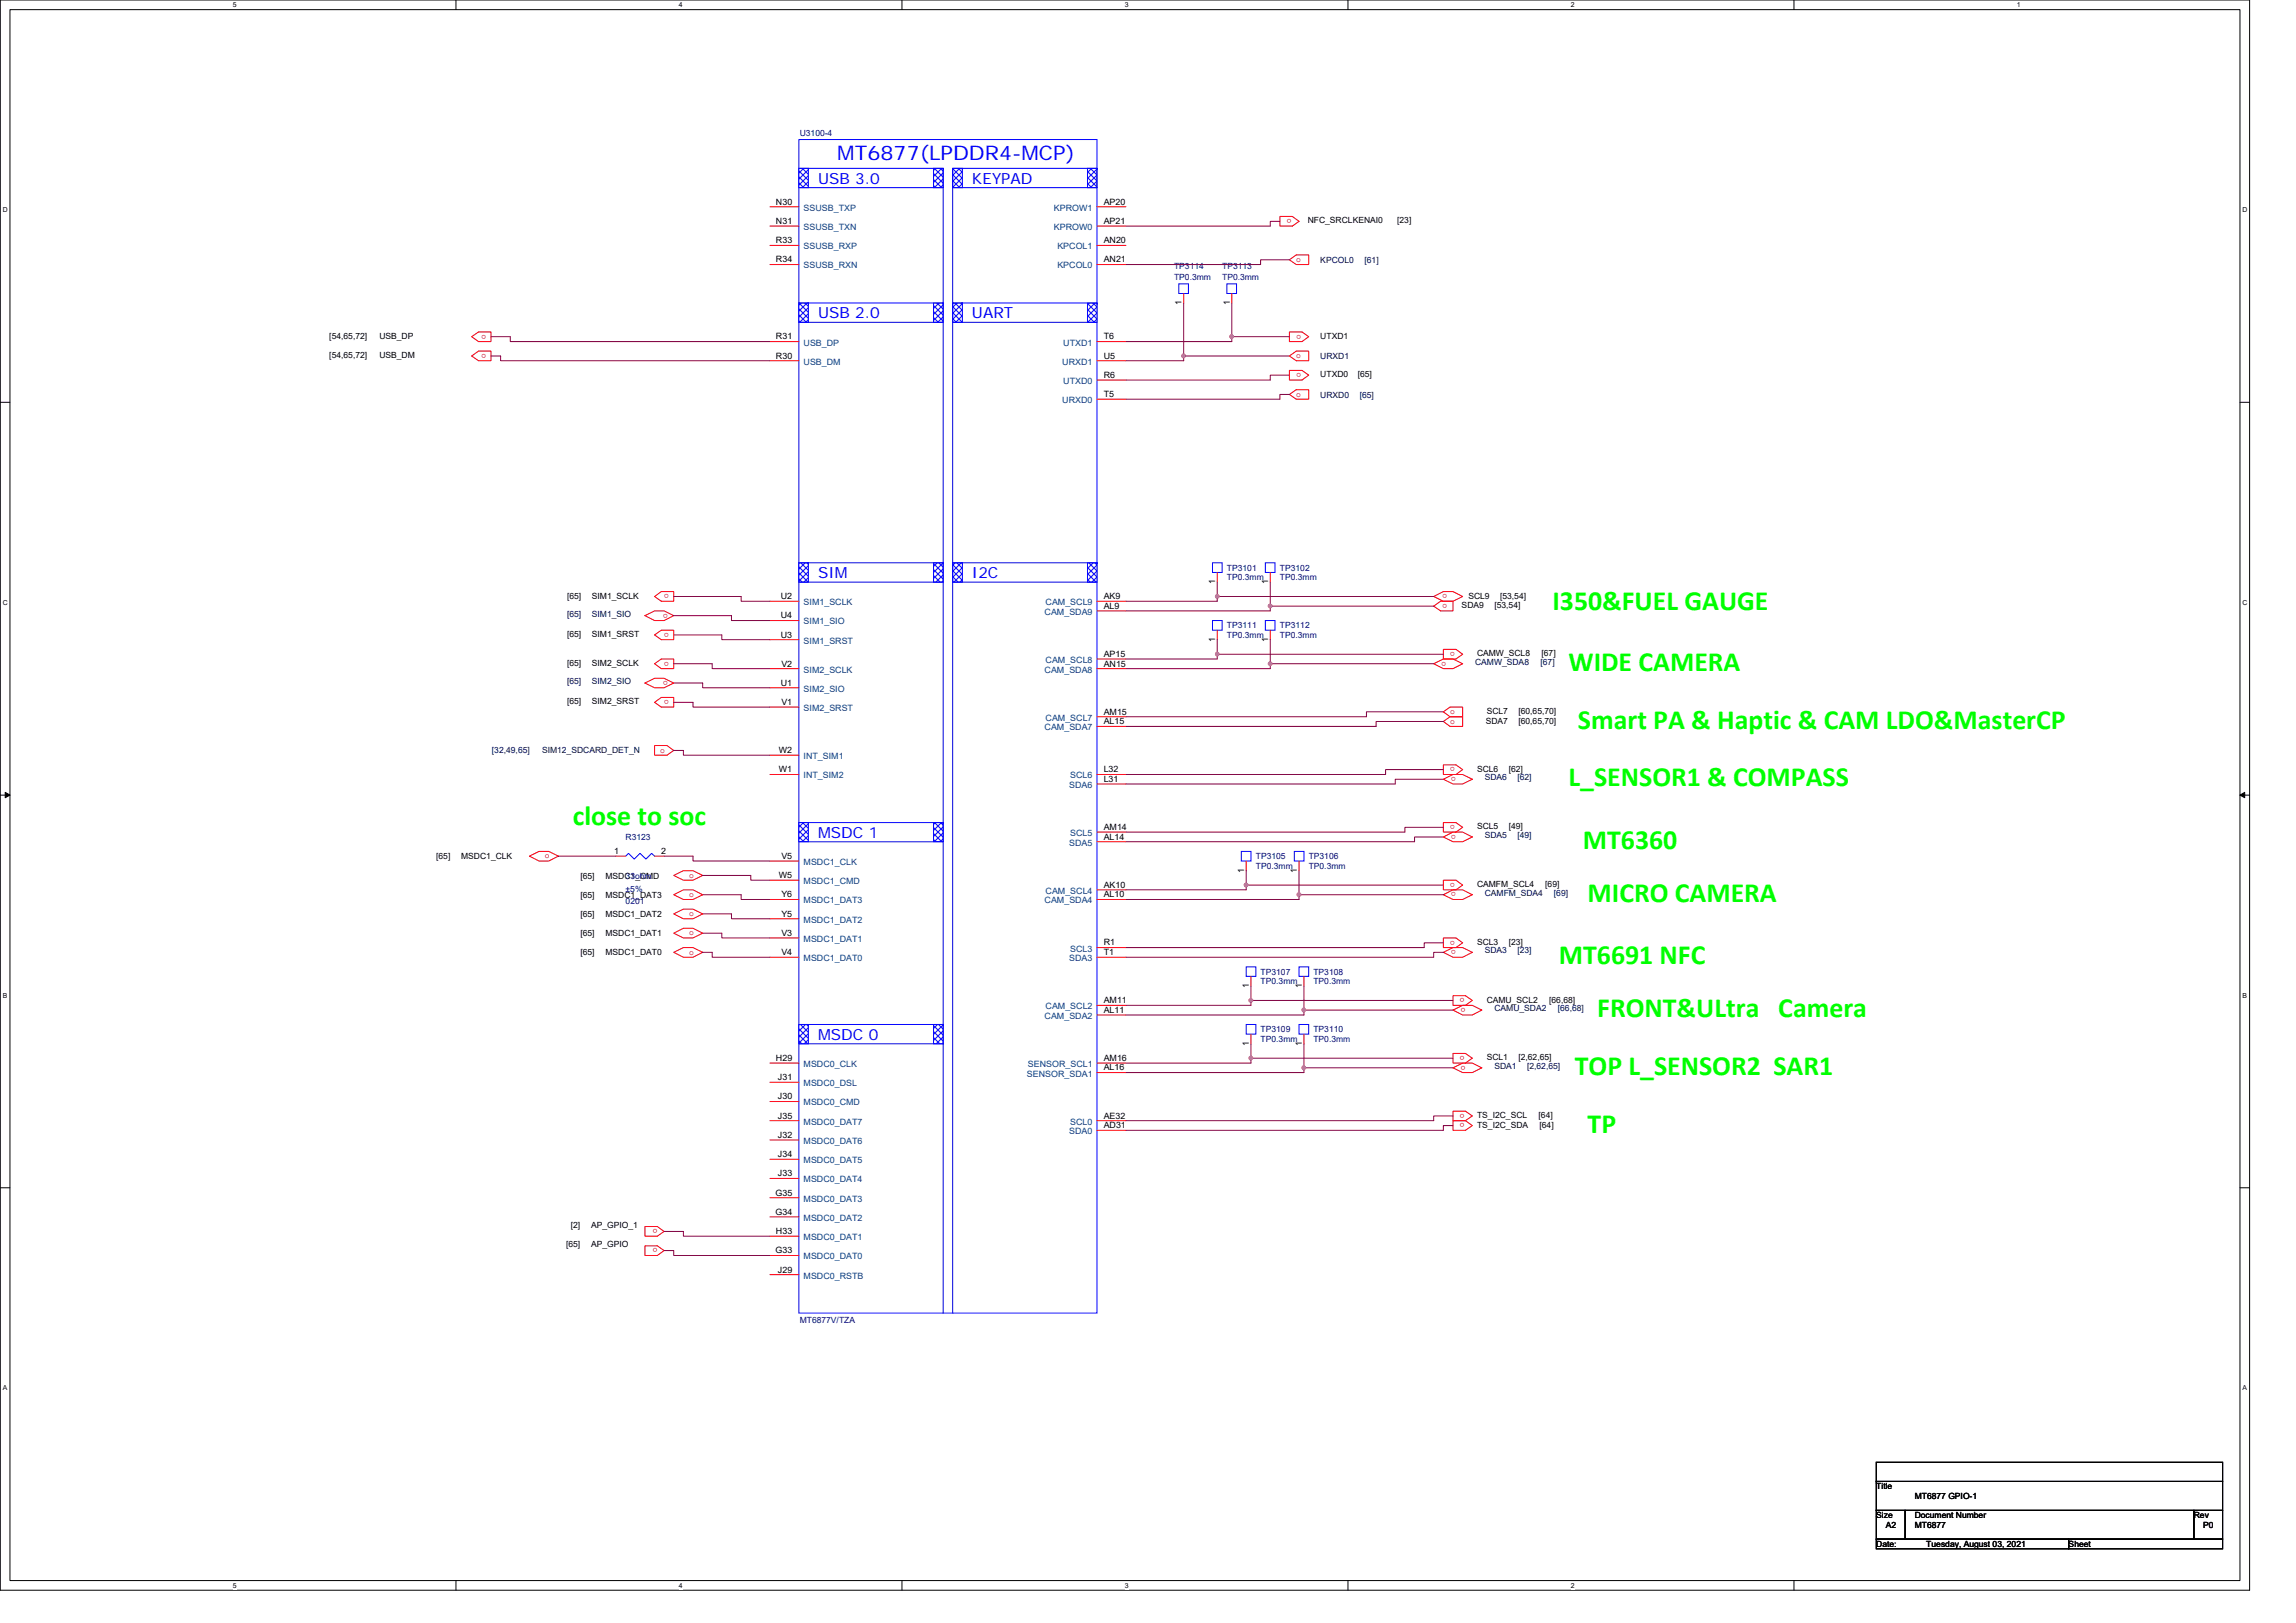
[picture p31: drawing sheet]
<svg xmlns="http://www.w3.org/2000/svg" width="297mm" height="210mm" viewBox="0 0 297 210" stroke-linecap="round" stroke-linejoin="round" font-family="sans-serif">
<defs><g id="words">
<g font-size="3.6" fill="#0f0">
<text x="200.9" y="79">I350&amp;FUEL GAUGE</text>
<text x="202.9" y="86.8">WIDE CAMERA</text>
<text x="204.1" y="94.3">Smart PA &amp; Haptic &amp; CAM LDO&amp;MasterCP</text>
<text x="202.9" y="101.7">L_SENSOR1 &amp; COMPASS</text>
<text x="74.1" y="106.7">close to soc</text>
<text x="204.8" y="109.9">MT6360</text>
<text x="205.4" y="116.7">MICRO CAMERA</text>
<text x="201.7" y="124.8">MT6691 NFC</text>
<text x="206.6" y="131.6">FRONT&amp;ULtra Camera</text>
<text x="203.7" y="139.1">TOP L_SENSOR2 SAR1</text>
<text x="205.4" y="146.6">TP</text>
</g>
<text font-size="2.6" fill="#00f" x="108.3" y="20.7">MT6877(LPDDR4-MCP)</text>
<g font-size="2" fill="#00f">
<text x="105.8" y="23.8">USB 3.0</text>
<text x="125.7" y="23.8">KEYPAD</text>
<text x="105.8" y="41.2">USB 2.0</text>
<text x="125.7" y="41.2">UART</text>
<text x="105.8" y="74.8">SIM</text>
<text x="125.7" y="74.8">I2C</text>
<text x="105.8" y="108.4">MSDC 1</text>
<text x="105.8" y="134.5">MSDC 0</text>
</g>
<g font-size="1.1" fill="#000080">
<text x="103.5" y="17.6">U3100-4</text>
<text x="151.9" y="34.8">TP3114</text>
<text x="158.1" y="34.8">TP3113</text>
<text x="151.9" y="36.2">TP0.3mm</text>
<text x="158.1" y="36.2">TP0.3mm</text>
<text x="158.7" y="73.8">TP3101</text>
<text x="158.7" y="75.1">TP0.3mm</text>
<text x="165.6" y="73.8">TP3102</text>
<text x="165.6" y="75.1">TP0.3mm</text>
<text x="158.7" y="81.3">TP3111</text>
<text x="158.7" y="82.5">TP0.3mm</text>
<text x="165.6" y="81.3">TP3112</text>
<text x="165.6" y="82.5">TP0.3mm</text>
<text x="80.9" y="108.7">R3123</text>
<text x="80.9" y="113.8">33ohm</text>
<text x="162.5" y="111.2">TP3105</text>
<text x="162.5" y="112.4">TP0.3mm</text>
<text x="169.3" y="111.2">TP3106</text>
<text x="169.3" y="112.4">TP0.3mm</text>
<text x="80.9" y="115.4">±5%</text>
<text x="80.9" y="117">0201</text>
<text x="163.1" y="126.1">TP3107</text>
<text x="163.1" y="127.3">TP0.3mm</text>
<text x="169.9" y="126.1">TP3108</text>
<text x="169.9" y="127.3">TP0.3mm</text>
<text x="163.1" y="133.6">TP3109</text>
<text x="163.1" y="134.8">TP0.3mm</text>
<text x="169.9" y="133.6">TP3110</text>
<text x="169.9" y="134.8">TP0.3mm</text>
<text x="103.5" y="171.2">MT6877V/TZA</text>
</g>
<g font-size="1.1">
<text x="100.4" y="26.5">N30</text>
<text x="100.4" y="29">N31</text>
<text x="142.8" y="29">AP21</text>
<text x="142.8" y="26.5">AP20</text>
<text x="169.2" y="28.9">NFC_SRCLKENAI0</text>
<text x="180.8" y="28.9">[23]</text>
<text x="100.4" y="31.5">R33</text>
<text x="100.4" y="34">R34</text>
<text x="142.8" y="34">AN21</text>
<text x="142.8" y="31.5">AN20</text>
<text x="152.9" y="39.5" transform="rotate(-90 152.9 39.5)">1</text>
<text x="159.1" y="39.5" transform="rotate(-90 159.1 39.5)">1</text>
<text x="42.6" y="43.8">[54,65,72]</text>
<text x="42.6" y="46.3">[54,65,72]</text>
<text x="49.1" y="43.8">USB_DP</text>
<text x="49.1" y="46.3">USB_DM</text>
<text x="100.4" y="43.9">R31</text>
<text x="100.4" y="46.4">R30</text>
<text x="142.8" y="43.9">T6</text>
<text x="142.8" y="46.4">U5</text>
<text x="170.8" y="43.8">UTXD1</text>
<text x="142.8" y="48.9">R6</text>
<text x="142.8" y="51.4">T5</text>
<text x="170.8" y="48.8">UTXD0</text>
<text x="175.7" y="48.8">[65]</text>
<text x="73.4" y="77.4">[65]</text>
<text x="76.6" y="77.4">SIM1_SCLK</text>
<text x="101" y="77.5">U2</text>
<text x="142.8" y="77.5">AK9</text>
<text x="157.2" y="75.6" transform="rotate(-90 157.2 75.6)">1</text>
<text x="164.1" y="75.6" transform="rotate(-90 164.1 75.6)">1</text>
<text x="190" y="77.4">SCL9</text>
<text x="194.1" y="77.4">[53,54]</text>
<text x="73.4" y="82.4">[65]</text>
<text x="76.6" y="82.4">SIM1_SRST</text>
<text x="101" y="80">U4</text>
<text x="101" y="82.5">U3</text>
<text x="142.8" y="78.8">AL9</text>
<text x="157.2" y="83" transform="rotate(-90 157.2 83)">1</text>
<text x="164.1" y="83" transform="rotate(-90 164.1 83)">1</text>
<text x="189.1" y="78.7">SDA9</text>
<text x="193.3" y="78.7">[53,54]</text>
<text x="73.4" y="86.1">[65]</text>
<text x="76.6" y="86.1">SIM2_SCLK</text>
<text x="101" y="88.7">U1</text>
<text x="101.1" y="86.2">V2</text>
<text x="142.8" y="85">AP15</text>
<text x="142.8" y="86.2">AN15</text>
<text x="191.1" y="84.9">CAMW_SCL8</text>
<text x="199.4" y="84.9">[67]</text>
<text x="73.4" y="91.1">[65]</text>
<text x="76.6" y="91.1">SIM2_SRST</text>
<text x="101.1" y="91.2">V1</text>
<text x="142.8" y="92.5">AM15</text>
<text x="142.8" y="93.7">AL15</text>
<text x="192.2" y="93.6">SDA7</text>
<text x="192.3" y="92.4">SCL7</text>
<text x="196.4" y="92.4">[60,65,70]</text>
<text x="196.4" y="93.6">[60,65,70]</text>
<text x="100.8" y="97.4">W2</text>
<text x="100.8" y="99.9">W1</text>
<text x="142.8" y="101.2">L31</text>
<text x="142.8" y="99.9">L32</text>
<text x="191.1" y="99.8">SCL6</text>
<text x="195.2" y="99.8">[62]</text>
<text x="142.8" y="107.4">AM14</text>
<text x="191.1" y="107.3">SCL5</text>
<text x="195.2" y="107.3">[49]</text>
<text x="56.4" y="111.2">[65]</text>
<text x="59.7" y="111.2">MSDC1_CLK</text>
<text x="75.1" y="113.7">[65]</text>
<text x="78.3" y="113.7">MSDC1_CMD</text>
<text x="79.4" y="110.5">1</text>
<text x="85.6" y="110.5">2</text>
<text x="100.8" y="113.6">W5</text>
<text x="101.1" y="111.1">V5</text>
<text x="142.8" y="108.6">AL14</text>
<text x="160.9" y="112.9" transform="rotate(-90 160.9 112.9)">1</text>
<text x="167.8" y="112.9" transform="rotate(-90 167.8 112.9)">1</text>
<text x="75.1" y="118.6">[65]</text>
<text x="75.1" y="116.1">[65]</text>
<text x="78.3" y="118.6">MSDC1_DAT2</text>
<text x="78.3" y="116.1">MSDC1_DAT3</text>
<text x="101.1" y="116.1">Y6</text>
<text x="101.1" y="118.6">Y5</text>
<text x="142.8" y="114.8">AK10</text>
<text x="142.8" y="116.1">AL10</text>
<text x="191.1" y="114.8">CAMFM_SCL4</text>
<text x="199.9" y="114.8">[69]</text>
<text x="75.1" y="123.6">[65]</text>
<text x="75.1" y="121.1">[65]</text>
<text x="78.3" y="123.6">MSDC1_DAT0</text>
<text x="78.3" y="121.1">MSDC1_DAT1</text>
<text x="101.1" y="121.1">V3</text>
<text x="101.1" y="123.6">V4</text>
<text x="142.8" y="123.6">T1</text>
<text x="142.8" y="122.3">R1</text>
<text x="191.1" y="122.2">SCL3</text>
<text x="195.2" y="122.2">[23]</text>
<text x="142.8" y="129.8">AM11</text>
<text x="142.8" y="131">AL11</text>
<text x="161.6" y="127.8" transform="rotate(-90 161.6 127.8)">1</text>
<text x="168.4" y="127.8" transform="rotate(-90 168.4 127.8)">1</text>
<text x="192.3" y="129.7">CAMU_SCL2</text>
<text x="200.4" y="129.7">[66,68]</text>
<text x="100.4" y="137.3">H29</text>
<text x="142.8" y="137.3">AM16</text>
<text x="161.6" y="135.3" transform="rotate(-90 161.6 135.3)">1</text>
<text x="168.4" y="135.3" transform="rotate(-90 168.4 135.3)">1</text>
<text x="192.3" y="137.2">SCL1</text>
<text x="196.4" y="137.2">[2,62,65]</text>
<text x="100.6" y="142.2">J30</text>
<text x="100.6" y="139.7">J31</text>
<text x="142.8" y="138.5">AL16</text>
<text x="100.6" y="144.7">J35</text>
<text x="100.6" y="147.2">J32</text>
<text x="100.6" y="149.7">J34</text>
<text x="142.8" y="146">AD31</text>
<text x="142.8" y="144.7">AE32</text>
<text x="191.1" y="144.7">TS_I2C_SCL</text>
<text x="191.1" y="145.9">TS_I2C_SDA</text>
<text x="199" y="144.7">[64]</text>
<text x="199.2" y="145.9">[64]</text>
<text x="100.3" y="154.7">G35</text>
<text x="100.6" y="152.2">J33</text>
<text x="73.2" y="161.3">[65]</text>
<text x="73.8" y="158.8">[2]</text>
<text x="76.5" y="158.8">AP_GPIO_1</text>
<text x="76.5" y="161.3">AP_GPIO</text>
<text x="100.3" y="157.2">G34</text>
<text x="100.4" y="159.7">H33</text>
<text x="100.3" y="162.2">G33</text>
<text x="100.6" y="164.6">J29</text>
<text x="242.7" y="192.7">Title</text>
<text x="242.7" y="196.4">Size</text>
<text x="244" y="197.7">A2</text>
<text x="247.7" y="196.4">Document Number</text>
<text x="247.7" y="197.7">MT6877</text>
<text x="247.7" y="193.9">MT6877 GPIO-1</text>
<text x="283.8" y="196.4">Rev</text>
<text x="285" y="197.7">P0</text>
<text x="242.7" y="200.2">Date:</text>
<text x="249.2" y="200.2">Tuesday, August 03, 2021</text>
<text x="267.6" y="200.2">Sheet</text>
</g>
<g font-size="1.1" fill="#004080">
<text x="104" y="27.3">SSUSB_TXP</text>
<text x="104" y="29.8">SSUSB_TXN</text>
<text x="136.4" y="29.8">KPROW0</text>
<text x="136.4" y="27.3">KPROW1</text>
<text x="104" y="32.3">SSUSB_RXP</text>
<text x="104" y="34.7">SSUSB_RXN</text>
<text x="136.8" y="34.7">KPCOL0</text>
<text x="136.8" y="32.3">KPCOL1</text>
<text x="104" y="44.7">USB_DP</text>
<text x="104" y="47.2">USB_DM</text>
<text x="137.4" y="47.2">URXD1</text>
<text x="137.6" y="44.7">UTXD1</text>
<text x="137.4" y="52.2">URXD0</text>
<text x="137.6" y="49.7">UTXD0</text>
<text x="104" y="78.3">SIM1_SCLK</text>
<text x="104" y="80.8">SIM1_SIO</text>
<text x="104" y="83.3">SIM1_SRST</text>
<text x="135.1" y="79.5">CAM_SDA9</text>
<text x="135.3" y="78.3">CAM_SCL9</text>
<text x="104" y="87">SIM2_SCLK</text>
<text x="104" y="89.5">SIM2_SIO</text>
<text x="135.1" y="87">CAM_SDA8</text>
<text x="135.3" y="85.8">CAM_SCL8</text>
<text x="104" y="92">SIM2_SRST</text>
<text x="135.1" y="94.5">CAM_SDA7</text>
<text x="135.3" y="93.2">CAM_SCL7</text>
<text x="104" y="98.2">INT_SIM1</text>
<text x="104" y="100.7">INT_SIM2</text>
<text x="138.3" y="101.9">SDA6</text>
<text x="138.4" y="100.7">SCL6</text>
<text x="104" y="111.9">MSDC1_CLK</text>
<text x="138.3" y="109.4">SDA5</text>
<text x="138.4" y="108.2">SCL5</text>
<text x="104" y="114.4">MSDC1_CMD</text>
<text x="104" y="116.9">MSDC1_DAT3</text>
<text x="104" y="119.4">MSDC1_DAT2</text>
<text x="135.1" y="116.9">CAM_SDA4</text>
<text x="135.3" y="115.6">CAM_SCL4</text>
<text x="104" y="121.9">MSDC1_DAT1</text>
<text x="104" y="124.4">MSDC1_DAT0</text>
<text x="138.3" y="124.4">SDA3</text>
<text x="138.4" y="123.1">SCL3</text>
<text x="135.1" y="131.8">CAM_SDA2</text>
<text x="135.3" y="130.6">CAM_SCL2</text>
<text x="104" y="143">MSDC0_CMD</text>
<text x="104" y="138">MSDC0_CLK</text>
<text x="104" y="140.5">MSDC0_DSL</text>
<text x="132.9" y="139.3">SENSOR_SDA1</text>
<text x="133" y="138">SENSOR_SCL1</text>
<text x="104" y="145.5">MSDC0_DAT7</text>
<text x="104" y="148">MSDC0_DAT6</text>
<text x="138.3" y="146.7">SDA0</text>
<text x="138.4" y="145.5">SCL0</text>
<text x="104" y="150.5">MSDC0_DAT5</text>
<text x="104" y="153">MSDC0_DAT4</text>
<text x="104" y="155.5">MSDC0_DAT3</text>
<text x="104" y="157.9">MSDC0_DAT2</text>
<text x="104" y="160.4">MSDC0_DAT1</text>
<text x="104" y="165.4">MSDC0_RSTB</text>
<text x="104" y="162.9">MSDC0_DAT0</text>
</g>
<g font-size="1.1" fill="#f00">
<text x="167.1" y="28.3" transform="rotate(180 167.1 28.3)">o</text>
<text x="167.7" y="33.9">o</text>
<text x="62.9" y="43.3" transform="rotate(180 62.9 43.3)">o</text>
<text x="62.9" y="45.8" transform="rotate(180 62.9 45.8)">o</text>
<text x="167.7" y="46.3">o</text>
<text x="168.3" y="43.3" transform="rotate(180 168.3 43.3)">o</text>
<text x="167.7" y="51.3">o</text>
<text x="168.3" y="48.3" transform="rotate(180 168.3 48.3)">o</text>
<text x="86.5" y="76.9" transform="rotate(180 86.5 76.9)">o</text>
<text x="187.2" y="76.9" transform="rotate(180 187.2 76.9)">o</text>
<text x="86.4" y="79.4" transform="rotate(180 86.4 79.4)">o</text>
<text x="86.5" y="81.9" transform="rotate(180 86.5 81.9)">o</text>
<text x="187.2" y="78.1" transform="rotate(180 187.2 78.1)">o</text>
<text x="86.4" y="88.1" transform="rotate(180 86.4 88.1)">o</text>
<text x="86.5" y="85.6" transform="rotate(180 86.5 85.6)">o</text>
<text x="187.1" y="85.6" transform="rotate(180 187.1 85.6)">o</text>
<text x="188.2" y="84.3" transform="rotate(180 188.2 84.3)">o</text>
<text x="86.5" y="90.6" transform="rotate(180 86.5 90.6)">o</text>
<text x="187.6" y="92.4">o</text>
<text x="187.6" y="93.6">o</text>
<text x="85.4" y="97.4">o</text>
<text x="188.2" y="99.3" transform="rotate(180 188.2 99.3)">o</text>
<text x="188.4" y="100.5" transform="rotate(180 188.4 100.5)">o</text>
<text x="188.2" y="106.7" transform="rotate(180 188.2 106.7)">o</text>
<text x="188.4" y="108" transform="rotate(180 188.4 108)">o</text>
<text x="70.5" y="111.1">o</text>
<text x="89.2" y="113.6">o</text>
<text x="89.2" y="118.5">o</text>
<text x="89.2" y="116">o</text>
<text x="188.2" y="114.2" transform="rotate(180 188.2 114.2)">o</text>
<text x="188.4" y="115.5" transform="rotate(180 188.4 115.5)">o</text>
<text x="89.2" y="123.5">o</text>
<text x="89.2" y="121">o</text>
<text x="188.2" y="121.7" transform="rotate(180 188.2 121.7)">o</text>
<text x="188.4" y="122.9" transform="rotate(180 188.4 122.9)">o</text>
<text x="189.5" y="129.2" transform="rotate(180 189.5 129.2)">o</text>
<text x="189.6" y="130.4" transform="rotate(180 189.6 130.4)">o</text>
<text x="189.5" y="136.6" transform="rotate(180 189.5 136.6)">o</text>
<text x="189.6" y="137.9" transform="rotate(180 189.6 137.9)">o</text>
<text x="189.5" y="144.1" transform="rotate(180 189.5 144.1)">o</text>
<text x="189.5" y="145.3" transform="rotate(180 189.5 145.3)">o</text>
<text x="85" y="159" transform="rotate(180 85 159)">o</text>
<text x="85" y="161.5" transform="rotate(180 85 161.5)">o</text>
</g>
<g font-size="1.1" fill="#000040">
<text x="170.8" y="34">KPCOL0</text>
<text x="176.5" y="34">[61]</text>
<text x="170.8" y="46.4">URXD1</text>
<text x="170.8" y="51.4">URXD0</text>
<text x="175.9" y="51.4">[65]</text>
<text x="73.4" y="79.8">[65]</text>
<text x="76.6" y="79.8">SIM1_SIO</text>
<text x="73.4" y="88.5">[65]</text>
<text x="76.6" y="88.5">SIM2_SIO</text>
<text x="190.8" y="86">CAMW_SDA8</text>
<text x="199.3" y="86">[67]</text>
<text x="63.6" y="97.5">[32,49,65]</text>
<text x="70.1" y="97.5">SIM12_SDCARD_DET_N</text>
<text x="192.1" y="101">SDA6</text>
<text x="196.3" y="101">[62]</text>
<text x="192.1" y="108.4">SDA5</text>
<text x="196.3" y="108.4">[49]</text>
<text x="192.1" y="115.9">CAMFM_SDA4</text>
<text x="201" y="115.9">[69]</text>
<text x="192.1" y="123.4">SDA3</text>
<text x="196.3" y="123.4">[23]</text>
<text x="193.3" y="130.8">CAMU_SDA2</text>
<text x="201.5" y="130.8">[66,68]</text>
<text x="193.3" y="138.3">SDA1</text>
<text x="197.6" y="138.3">[2,62,65]</text>
</g>
<g font-size=".9">
<text x="30.1" y="1">5</text>
<text x="87.8" y="1">4</text>
<text x="145.5" y="1">3</text>
<text x="203.2" y="1">2</text>
<text x="260.9" y="1">1</text>
<text x=".4" y="27.5">D</text>
<text x="290.1" y="27.5">D</text>
<text x=".4" y="78.3">C</text>
<text x="290.1" y="78.3">C</text>
<text x=".4" y="129.1">B</text>
<text x="290.1" y="129.1">B</text>
<text x=".4" y="179.9">A</text>
<text x="290.1" y="179.9">A</text>
<text x="30.1" y="205.4">5</text>
<text x="87.8" y="205.4">4</text>
<text x="145.5" y="205.4">3</text>
<text x="203.2" y="205.4">2</text>
</g>
</g></defs>
<path d="M0 0h291v205.7h-291zM1.3 1.2h288.5v203.3h-288.5z" fill="none" stroke="#000" stroke-width=".13"/>
<g fill="#fff">
<path d="M30.1 .1h.5v1h-.5z"/>
<path d="M30.1 204.6h.5v1h-.5z"/>
</g>
<path d="M59 0v1.2M59 204.5v1.2" fill="none" stroke="#000" stroke-width=".13"/>
<g fill="#fff">
<path d="M87.8 .1h.5v1h-.5z"/>
<path d="M87.8 204.6h.5v1h-.5z"/>
</g>
<path d="M116.7 0v1.2M116.7 204.5v1.2" fill="none" stroke="#000" stroke-width=".13"/>
<g fill="#fff">
<path d="M145.5 .1h.5v1h-.5z"/>
<path d="M145.5 204.6h.5v1h-.5z"/>
</g>
<path d="M174.4 0v1.2M174.4 204.5v1.2" fill="none" stroke="#000" stroke-width=".13"/>
<g fill="#fff">
<path d="M203.2 .1h.5v1h-.5z"/>
<path d="M203.2 204.6h.5v1h-.5z"/>
</g>
<path d="M232.1 0v1.2M232.1 204.5v1.2" fill="none" stroke="#000" stroke-width=".13"/>
<g fill="#fff">
<path d="M260.9 .1h.5v1h-.5z"/>
<path d="M.4 26.6h.6v1h-.6z"/>
<path d="M290.1 26.6h.6v1h-.6z"/>
<path d="M.4 77.4h.6v1h-.6z"/>
<path d="M290.1 77.4h.6v1h-.6z"/>
</g>
<path d="M0 52h1.3M289.8 52h1.2" fill="none" stroke="#000" stroke-width=".13"/>
<g fill="#fff">
<path d="M.4 128.3h.5v1h-.5z"/>
<path d="M290.1 128.3h.6v1h-.6z"/>
</g>
<path d="M0 102.9h1.3M289.8 102.9h1.2" fill="none" stroke="#000" stroke-width=".13"/>
<path d="M.7 102.5l.6 .4-.6 .3zM289.8 102.9l.6-.4v.7z" fill="#000" stroke="#000" stroke-width=".13"/>
<g fill="#fff">
<path d="M.4 179.1h.5v1h-.5z"/>
<path d="M290.1 179.1h.6v1h-.6z"/>
</g>
<path d="M0 153.7h1.3M289.8 153.7h1.2M242.7 199.1h24.9v1.3h-24.9zM242.7 189.2h44.8v2.5h-44.8zM242.7 191.7h44.8v3.7h-44.8zM242.7 195.4h3.8v3.7h-3.8zM246.5 195.4h37.3v3.7h-37.3zM267.6 199.1h19.9v1.3h-19.9zM283.8 195.4h3.7v3.7h-3.7z" fill="none" stroke="#000" stroke-width=".13"/>
<g fill="none" stroke="#f00" stroke-width=".13">
<path d="M165.6 28h1.6l.9 .6-.9 .7h-1.6zM166.8 33.6l.9-.6h1.6v1.2h-1.6zM61 43.6l.9-.7h1.6v1.3h-1.6zM61 46.1l.9-.7h1.6v1.3h-1.6zM166.8 47.9h1.6l.9 .6-.9 .7h-1.6zM166.8 42.9h1.6l.9 .7-.9 .6h-1.6zM166.8 51l.9-.6h1.6v1.2h-1.6zM166.8 46.1l.9-.7h1.6v1.3h-1.6zM83.4 79.7l1.3-.7h1.2l1.3 .7-1.3 .6h-1.2zM84.7 77.2l.9-.7h1.6v1.3h-1.6zM185.5 77.2l1.2-.7h1.3l1.2 .7-1.2 .6h-1.3zM185.5 78.4l.9-.6h1.6v1.2h-1.6z"/>
<path d="M83.4 88.4l1.3-.6h1.2l1.3 .6-1.3 .6h-1.2zM84.7 96.5h1.6l.9 .6-.9 .6h-1.6zM84.7 82.1l.9-.6h1.6v1.3h-1.6zM84.7 85.9l.9-.6h1.6v1.2h-1.6zM84.7 90.9l.9-.7h1.6v1.3h-1.6zM185.5 85.9l1.2-.6h1.3l1.2 .6-1.2 .6h-1.3zM186.7 92.1l.9-.6h1.6v1.2h-1.6zM186.7 93.3l.9-.6h1.6v1.3h-1.6zM186.7 99h1.7l.8 .6-.8 .6h-1.7zM186.7 84h1.7l.8 .6-.8 .7h-1.7zM68.5 110.8l1.2-.6h1.3l1.2 .6-1.2 .6h-1.3zM87.2 118.2l1.2-.6h1.3l1.2 .6-1.2 .7h-1.3z"/>
<path d="M87.2 115.8l1.2-.7h1.3l1.2 .7-1.2 .6h-1.3zM87.2 113.3l1.2-.7h1.3l1.2 .7-1.2 .6h-1.3zM186.7 100.8l1.3-.6h1.2l1.3 .6-1.3 .6h-1.2zM186.7 108.3l1.3-.6h1.2l1.3 .6-1.3 .6h-1.2zM186.7 115.8l1.3-.7h1.2l1.3 .7-1.3 .6h-1.2zM186.7 106.4h1.7l.8 .6-.8 .7h-1.7zM186.7 113.9h1.7l.8 .6-.8 .6h-1.7zM87.2 123.2l1.2-.6h1.3l1.2 .6-1.2 .6h-1.3zM87.2 120.7l1.2-.6h1.3l1.2 .6-1.2 .6h-1.3zM161.8 133.8v1.2M186.7 123.2l1.3-.6h1.2l1.3 .6-1.3 .6h-1.2zM186.7 121.3h1.7l.8 .7-.8 .6h-1.7z"/>
<path d="M188 136.3h1.6l.9 .6-.9 .6h-1.6zM188 128.8h1.6l.9 .6-.9 .7h-1.6zM188 138.2l1.2-.7h1.3l1.2 .7-1.2 .6h-1.3zM188 130.7l1.2-.6h1.3l1.2 .6-1.2 .6h-1.3zM83.4 158.7h1.6l.9 .6-.9 .6h-1.6zM188 143.8h1.6l.9 .6-.9 .6h-1.6zM188 145h1.6l.9 .6-.9 .6h-1.6zM83.4 161.2h1.6l.9 .6-.9 .6h-1.6z"/>
</g>
<path d="M161.2 132.5h1.3v1.3h-1.3z" fill="none" stroke="#00f" stroke-width=".13"/>
<path d="M140.7 21.8h1.2v2.5h-1.2z" fill="#fff"/>
<path d="M140.7 21.8v2.5h1.2v-2.5z" fill-rule="evenodd" fill="#00f" stroke="#00f" stroke-width=".13"/>
<path d="M103.4 18.1h38.5v151.8h-38.5z" fill="none" stroke="#00f" stroke-width=".13"/>
<path d="M123.3 21.8h1.2v2.5h-1.2z" fill="#fff"/>
<path d="M123.3 21.8v2.5h1.2v-2.5z" fill-rule="evenodd" fill="#00f" stroke="#00f" stroke-width=".13"/>
<path d="M103.4 21.8h1.2v2.5h-1.2z" fill="#fff"/>
<path d="M103.4 21.8v2.5h1.2v-2.5z" fill-rule="evenodd" fill="#00f" stroke="#00f" stroke-width=".13"/>
<path d="M120.8 21.8h1.2v2.5h-1.2z" fill="#fff"/>
<path d="M120.8 21.8v2.5h1.2v-2.5z" fill-rule="evenodd" fill="#00f" stroke="#00f" stroke-width=".13"/>
<path d="M103.4 39.2h1.2v2.5h-1.2z" fill="#fff"/>
<path d="M103.4 39.2v2.5h1.2v-2.5z" fill-rule="evenodd" fill="#00f" stroke="#00f" stroke-width=".13"/>
<path d="M120.8 39.2h1.2v2.5h-1.2z" fill="#fff"/>
<path d="M120.8 39.2v2.5h1.2v-2.5z" fill-rule="evenodd" fill="#00f" stroke="#00f" stroke-width=".13"/>
<path d="M120.8 72.8h1.2v2.5h-1.2z" fill="#fff"/>
<path d="M120.8 72.8v2.5h1.2v-2.5z" fill-rule="evenodd" fill="#00f" stroke="#00f" stroke-width=".13"/>
<path d="M103.4 72.8h1.2v2.5h-1.2z" fill="#fff"/>
<path d="M103.4 72.8v2.5h1.2v-2.5z" fill-rule="evenodd" fill="#00f" stroke="#00f" stroke-width=".13"/>
<path d="M103.4 132.5h1.2v2.5h-1.2z" fill="#fff"/>
<path d="M103.4 132.5v2.5h1.2v-2.5z" fill-rule="evenodd" fill="#00f" stroke="#00f" stroke-width=".13"/>
<path d="M120.8 132.5h1.2v2.5h-1.2z" fill="#fff"/>
<path d="M120.8 132.5v2.5h1.2v-2.5z" fill-rule="evenodd" fill="#00f" stroke="#00f" stroke-width=".13"/>
<path d="M140.7 39.2h1.2v2.5h-1.2z" fill="#fff"/>
<path d="M140.7 39.2v2.5h1.2v-2.5z" fill-rule="evenodd" fill="#00f" stroke="#00f" stroke-width=".13"/>
<path d="M123.3 39.2h1.2v2.5h-1.2z" fill="#fff"/>
<path d="M123.3 39.2v2.5h1.2v-2.5z" fill-rule="evenodd" fill="#00f" stroke="#00f" stroke-width=".13"/>
<path d="M123.3 72.8h1.2v2.5h-1.2z" fill="#fff"/>
<path d="M123.3 72.8v2.5h1.2v-2.5z" fill-rule="evenodd" fill="#00f" stroke="#00f" stroke-width=".13"/>
<path d="M140.7 72.8h1.2v2.5h-1.2z" fill="#fff"/>
<path d="M140.7 72.8v2.5h1.2v-2.5z" fill-rule="evenodd" fill="#00f" stroke="#00f" stroke-width=".13"/>
<path d="M103.4 106.4h1.2v2.5h-1.2z" fill="#fff"/>
<path d="M103.4 106.4v2.5h1.2v-2.5z" fill-rule="evenodd" fill="#00f" stroke="#00f" stroke-width=".13"/>
<path d="M120.8 106.4h1.2v2.5h-1.2z" fill="#fff"/>
<path d="M120.8 106.4v2.5h1.2v-2.5z" fill-rule="evenodd" fill="#00f" stroke="#00f" stroke-width=".13"/>
<g fill="none" stroke="#00f" stroke-width=".13">
<path d="M103.4 21.8h18.6v148.1M103.4 24.3h18.6M103.4 39.2h18.6M123.3 24.3h18.6M123.3 39.2h18.6M141.9 21.8h-18.6v148.1M152.5 36.7h1.3v1.3h-1.3zM158.7 36.7h1.3v1.3h-1.3zM103.4 41.7h18.6M123.3 41.7h18.6M103.4 75.3h18.6M103.4 72.8h18.6"/>
<path d="M123.3 72.8h18.6M123.3 75.3h18.6M156.9 72.8h1.2v1.3h-1.2zM163.7 72.8h1.2v1.3h-1.2zM156.9 80.3h1.2v1.2h-1.2zM163.7 80.3h1.2v1.2h-1.2zM80.9 110.8l.4-.4 .8 .7 .7-.7 .8 .7 .7-.7 .4 .4M103.4 108.9h18.6M103.4 106.4h18.6M160.6 110.2h1.2v1.2h-1.2zM167.4 110.2h1.3v1.2h-1.3zM103.4 135h18.6"/>
<path d="M103.4 132.5h18.6M161.2 125.1h1.3v1.2h-1.3zM168.1 132.5h1.2v1.3h-1.2zM168.1 125.1h1.2v1.2h-1.2z"/>
</g>
<g fill="none" stroke="#f00" stroke-width=".13">
<path d="M99.6 26.8h3.8M99.6 29.3h3.8M99.6 31.7h3.8M99.6 34.2h3.8M141.9 29.3h3.8M141.9 26.8h3.8M141.9 34.2h3.8M141.9 31.7h3.8M153.1 38v1.2M159.4 38v1.2M99.6 44.2h3.8M99.6 46.7h3.8"/>
<path d="M141.9 49.2h3.8M141.9 51.6h3.8M141.9 44.2h3.8M141.9 46.7h3.8M99.6 77.8h3.8M141.9 77.8h3.8M141.9 79h3.8M157.5 74.1v1.2M164.3 74.1v1.2M99.6 80.3h3.8M99.6 82.8h3.8M99.6 86.5h3.8"/>
<path d="M99.6 89h3.8M99.6 91.5h3.8M99.6 97.7h3.8M141.9 85.3h3.8M141.9 86.5h3.8M141.9 92.7h3.8M141.9 94h3.8M157.5 81.5v1.3M164.3 81.5v1.3M79.7 110.8h1.2M84.7 110.8h1.2M99.6 113.9h3.8"/>
<path d="M99.6 116.4h3.8M99.6 118.9h3.8M99.6 100.2h3.8M99.6 111.4h3.8M141.9 115.1h3.8M141.9 116.4h3.8M141.9 107.7h3.8M141.9 108.9h3.8M141.9 100.2h3.8M141.9 101.4h3.8M161.2 111.4v1.2M168.1 111.4v1.2"/>
<path d="M99.6 121.3h3.8M99.6 123.8h3.8M99.6 137.5h3.8M141.9 137.5h3.8M141.9 138.8h3.8M141.9 130.1h3.8M141.9 131.3h3.8M141.9 122.6h3.8M141.9 123.8h3.8M161.8 126.3v1.3M168.7 133.8v1.2M168.7 126.3v1.3"/>
<path d="M99.6 142.5h3.8M99.6 140h3.8M99.6 145h3.8M99.6 147.5h3.8M99.6 150h3.8M99.6 152.5h3.8M99.6 155h3.8M99.6 157.4h3.8M99.6 159.9h3.8M141.9 145h3.8M141.9 146.2h3.8M99.6 164.9h3.8"/>
<path d="M99.6 162.4h3.8"/>
</g>
<g fill="none" stroke="#800040" stroke-width=".13">
<path d="M153.1 39.2v6.9M159.4 39.2v4.4M165.6 28.6h-1.3v.7h-18.6M166.8 33.6h-3.7v.6h-17.4M63.5 43.6h2.5v.6h33.6M63.5 46.1h1.3v.6h34.8M153.1 46.1v.6h-7.4M153.1 46.1h13.7M159.4 43.6v.6h-13.7M159.4 43.6h7.4M166.8 48.5h-2.5v.7h-18.6M166.8 51h-1.2v.6h-19.9"/>
<path d="M87.2 77.2h8.7v.6h3.7M87.2 79.7h7.4v.6h5M157.5 77.2v.6h-11.8M157.5 75.3v1.9h28M164.3 78.4v.6h-18.6M164.3 75.3v3.1M164.3 78.4h21.2M87.2 85.9h4.9v.6h7.5M87.2 82.1h6.2v.7h6.2M87.2 97.1h1.2v.6h11.2M87.2 90.9h2.5v.6h9.9M87.2 88.4h3.7v.6h8.7"/>
<path d="M157.5 84.6v.7h-11.8M157.5 82.8v1.8M157.5 84.6h29.2M164.3 85.9v.6h-18.6M164.3 82.8v3.1h21.2M186.7 92.1h-9.9v.6h-31.1M186.7 93.3h-8.7v.7h-32.3M186.7 99.6h-7.4v.6h-33.6M72.2 110.8h7.5M85.9 110.8h3.8v.6h9.9M90.9 115.8h5v.6h3.7M90.9 113.3h6.2v.6h2.5"/>
<path d="M90.9 118.2h3.7v.7h5M161.2 114.5v.6h-15.5M161.2 112.6v1.9M161.2 114.5h25.5M168.1 115.8v.6h-22.4M168.1 112.6v3.2M168.1 115.8h18.6M186.7 108.3h-3.7v.6h-37.3M186.7 100.8h-6.2v.6h-34.8M186.7 107h-4.9v.7h-36.1M90.9 123.2h1.2v.6h7.5M90.9 120.7h2.5v.6h6.2"/>
<path d="M161.8 129.4v.7h-16.1M161.8 136.9v.6h-16.1M161.8 127.6v1.8M161.8 129.4h26.2M161.8 135v1.9M161.8 136.9h26.2M168.7 130.7v.6h-23M168.7 138.2v.6h-23M168.7 127.6v3.1M168.7 130.7h19.3M168.7 135v3.2M168.7 138.2h19.3"/>
<path d="M186.7 123.2h-1.2v.6h-39.8M186.7 122h-2.4v.6h-38.6M85.9 159.3h2.5v.6h11.2M188 145.6h-1.3v.6h-41M188 144.4h-2.5v.6h-39.8M85.9 161.8h1.3v.6h12.4"/>
</g>
<g fill="#f0f" stroke="#f0f" stroke-width=".13">
<circle cx="157.5" cy="77.2" r=".24"/>
<circle cx="164.3" cy="78.4" r=".24"/>
<circle cx="161.2" cy="114.5" r=".24"/>
<circle cx="168.1" cy="115.7" r=".24"/>
<circle cx="168.7" cy="130.7" r=".24"/>
<circle cx="161.8" cy="129.4" r=".24"/>
<circle cx="161.8" cy="136.9" r=".24"/>
<circle cx="168.7" cy="138.1" r=".24"/>
<circle cx="164.3" cy="85.9" r=".24"/>
<circle cx="157.5" cy="84.6" r=".23"/>
<circle cx="159.3" cy="43.5" r=".24"/>
<circle cx="153.1" cy="46" r=".24"/>
</g>
<use href="#words"/>
</svg>
